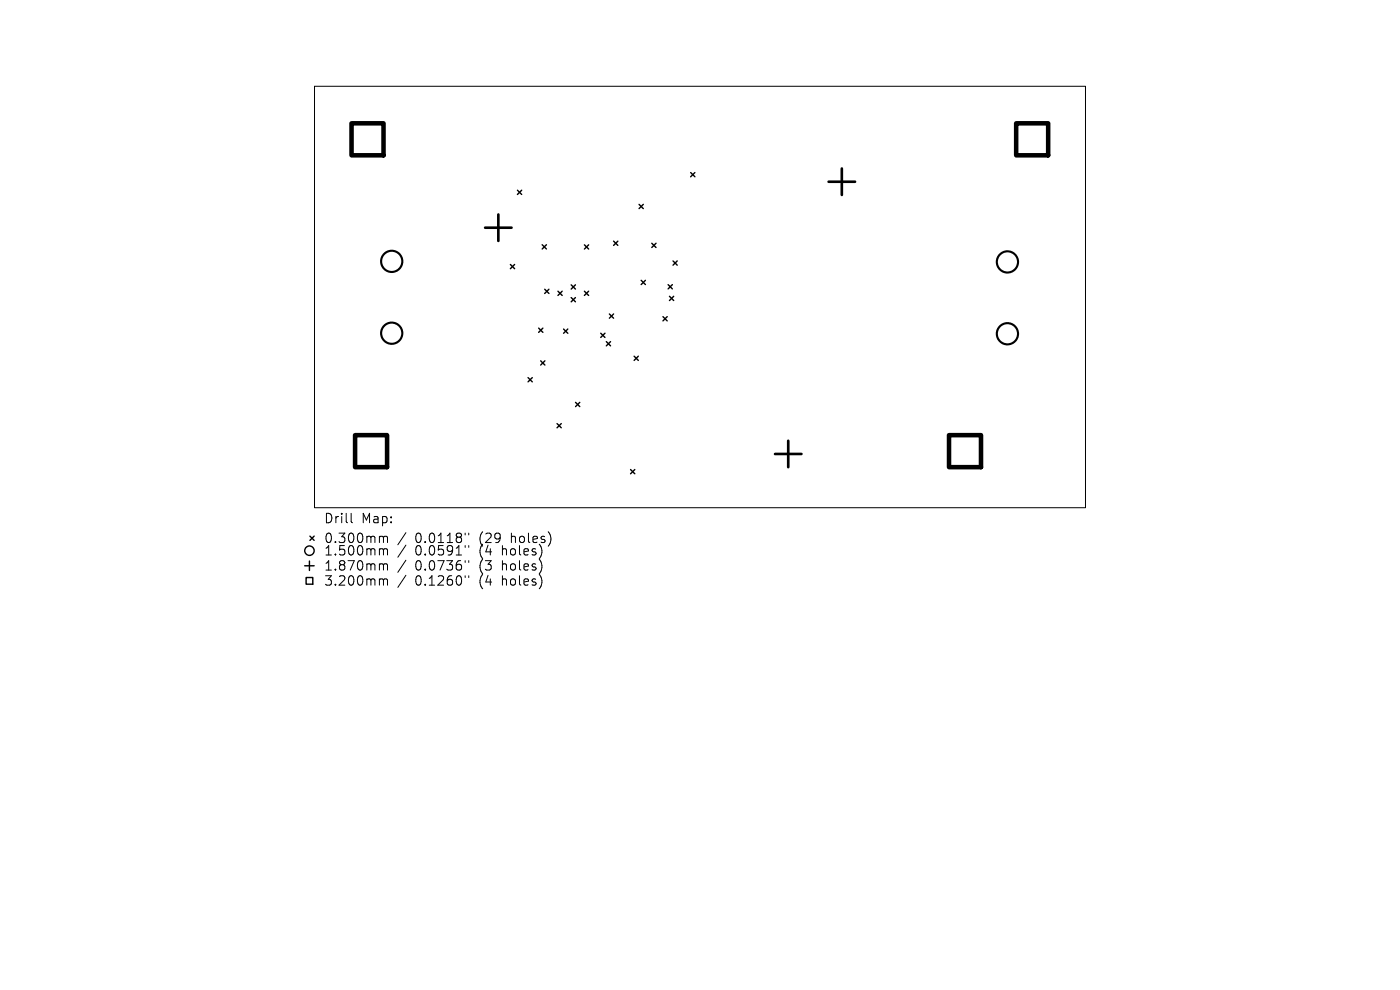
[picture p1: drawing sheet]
<svg xmlns="http://www.w3.org/2000/svg" width="297mm" height="210mm" viewBox="0 0 297 210" stroke-linecap="round" stroke-linejoin="round" font-family="sans-serif">
<defs><g id="words">
<g font-size="2.8">
<text x="68.6" y="111.3">Drill</text>
<text x="76.7" y="111.3">Map:</text>
<text x="68.6" y="115.5">0.300mm</text>
<text x="68.6" y="118.1">1.500mm</text>
<text x="88.1" y="115.5">0.0118&quot;</text>
<text x="88.1" y="118.1">0.0591&quot;</text>
<text x="101.8" y="115.5">(29</text>
<text x="101.8" y="118.1">(4</text>
<text x="106.8" y="118.1">holes)</text>
<text x="108.7" y="115.5">holes)</text>
<text x="68.6" y="121.3">1.870mm</text>
<text x="68.6" y="124.5">3.200mm</text>
<text x="88.1" y="121.3">0.0736&quot;</text>
<text x="88.1" y="124.5">0.1260&quot;</text>
<text x="101.8" y="121.3">(3</text>
<text x="101.8" y="124.5">(4</text>
<text x="106.8" y="121.3">holes)</text>
<text x="106.8" y="124.5">holes)</text>
</g>
</g></defs>
<g fill="none" stroke="#000" stroke-width=".21">
<path d="M66.7 18.3h163.6v89.4h-163.6zM74.5 108.9v1.7l.3 .3M80.8 113.8l.5 .1v.1M80.8 116.4h.3l.2 .3M80.8 119.6h.3l.2 .3M81.3 114l.3-.2 .5 .1 .1 1.2M81.3 114v1.1M81.3 116.7v1M81.3 119.9v1M81.3 116.7l.3-.3 .5 .1 .1 1.2M81.3 119.9l.3-.3 .5 .1 .1 1.2M86.1 113l-1.7 2.6"/>
<path d="M86.1 115.6l-1.7 2.6M86.1 118.8l-1.7 2.6M98.7 113.1v.4M98.7 115.7v.4M98.7 118.9v.4M99.4 113.1v.4M99.4 115.7v.4M99.4 118.9v.4M80.8 122.8h.3l.2 .3M81.3 123.1v1M81.3 123.1l.3-.3 .5 .1 .1 1.2M86.1 122l-1.7 2.6"/>
<path d="M98.7 122.1v.4M99.4 122.1v.4"/>
</g>
<g fill="none" stroke="#000" stroke-width=".3">
<path d="M146.5 36.6l.9 .9M147.4 36.6l-.9 .9M108.3 56.1l.9 .9M109.2 56.1l-.9 .9M109.8 40.4l.9 .9M110.7 40.4l-.9 .9M115 51.9l.9 .9M115.9 51.9l-.9 .9M124 51.9l.9 .9M124.9 51.9l-.9 .9M130.2 51.2l.9 .9M131.1 51.2l-.9 .9"/>
<path d="M135.6 43.4l.9 .9M136 59.5l.9 .9M136.5 43.4l-.9 .9M136.9 59.5l-.9 .9M138.3 51.6l.9 .9M139.2 51.6l-.9 .9M142.8 55.4l.9 .9M143.7 55.4l-.9 .9M114.3 69.6l.9 .9M114.7 76.5l.9 .9M115.2 69.6l-.9 .9M115.6 61.4l.9 .9"/>
<path d="M115.6 76.5l-.9 .9M116.5 61.4l-.9 .9M118.4 61.8l.9 .9M119.3 61.8l-.9 .9M119.6 69.8l.9 .9M120.5 69.8l-.9 .9M121.2 60.4l.9 .9M121.2 63.1l.9 .9M122.1 60.4l-.9 .9M122.1 63.1l-.9 .9M124 61.8l.9 .9M124.9 61.8l-.9 .9"/>
<path d="M127.4 70.7l.9 .9M128.3 70.7l-.9 .9M128.6 72.5l.9 .9M129.3 66.6l.9 .9M129.5 72.5l-.9 .9M130.2 66.6l-.9 .9M134.5 75.6l.9 .9M135.4 75.6l-.9 .9M140.6 67.2l.9 .9M141.5 67.2l-.9 .9M141.7 60.4l.9 .9M142 62.9l.9 .9"/>
<path d="M142.6 60.4l-.9 .9M142.9 62.9l-.9 .9M112 80.1l.9 .9M112.9 80.1l-.9 .9M118.2 89.9l.9 .9M119.1 89.9l-.9 .9M122.1 85.4l.9 .9M123 85.4l-.9 .9M133.8 99.6l.9 .9M134.7 99.6l-.9 .9M65.6 119v2M65.7 113.7l.9 .9"/>
<path d="M66.6 113.7l-.9 .9M64.6 120h2M64.9 122.5h1.5v1.4h-1.5z"/>
<circle cx="65.6" cy="116.8" r="1"/>
</g>
<g fill="none" stroke="#000" stroke-width=".45">
<circle cx="83.1" cy="55.4" r="2.25"/>
<circle cx="213.7" cy="55.6" r="2.25"/>
<circle cx="83.1" cy="70.7" r="2.25"/>
<circle cx="213.7" cy="70.8" r="2.25"/>
</g>
<path d="M175.8 38.6h5.6M178.6 35.7v5.7M102.9 48.3h5.6M105.7 45.5v5.6M164.4 96.3h5.6M167.2 93.5v5.6" fill="none" stroke="#000" stroke-width=".56"/>
<path d="M74.6 26.2h6.8v6.7h-6.8zM215.6 26.2h6.8v6.7h-6.8zM75.3 92.3h6.8v6.8h-6.8zM201.3 92.3h6.8v6.8h-6.8z" fill="none" stroke="#000" stroke-width=".96"/>
<use href="#words"/>
</svg>
